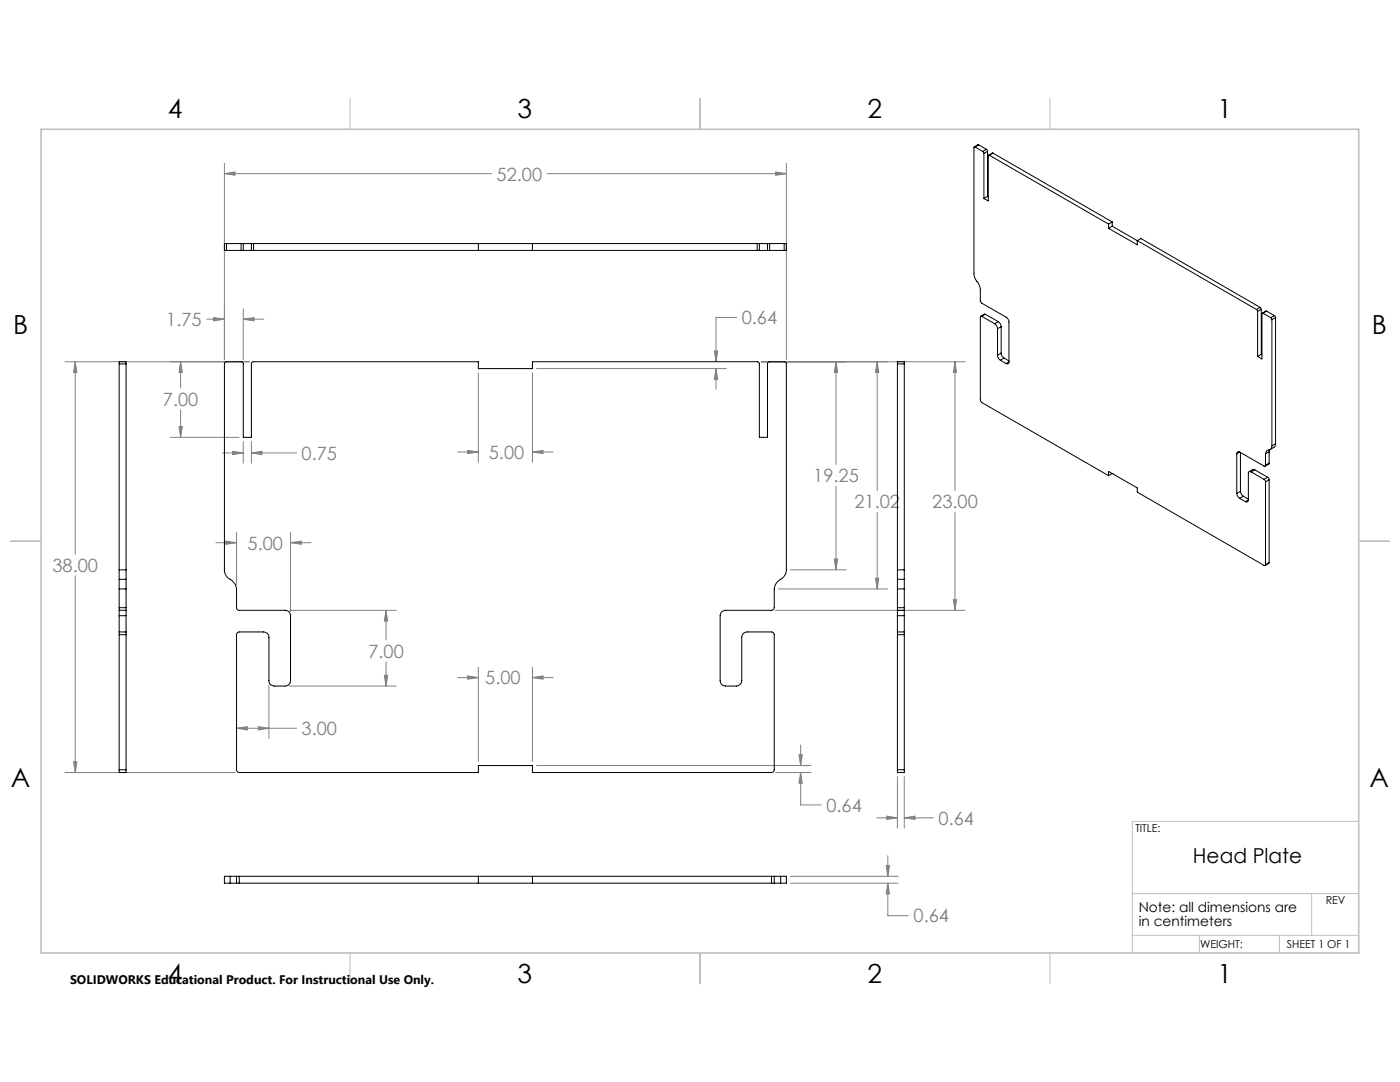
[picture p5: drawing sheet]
<svg xmlns="http://www.w3.org/2000/svg" width="279mm" height="216mm" viewBox="0 0 279 216" stroke-linecap="round" stroke-linejoin="round" font-family="sans-serif">
<defs><g id="words">
<g font-size="5.3">
<text x="33.5" y="23.6">4</text>
<text x="103.3" y="23.6">3</text>
<text x="173.2" y="23.6">2</text>
<text x="243" y="23.6">1</text>
<text x="2.6" y="66.7">B</text>
<text x="273.8" y="66.7">B</text>
<text x="2.2" y="157.1">A</text>
<text x="273.3" y="157.1">A</text>
<text x="33.5" y="196.2">4</text>
<text x="103.3" y="196.2">3</text>
<text x="173.2" y="196.2">2</text>
<text x="243" y="196.2">1</text>
</g>
<text font-size="4.1" x="238.1" y="172.3">Head Plate</text>
<g font-size="3.7" fill="#808080">
<text x="99.1" y="36">52.00</text>
<text x="33.2" y="65.1">1.75</text>
<text x="148" y="64.7">0.64</text>
<text x="32.5" y="81">7.00</text>
<text x="60.2" y="91.8">0.75</text>
<text x="97.6" y="91.6">5.00</text>
<text x="162.3" y="96.2">19.25</text>
<text x="170.5" y="101.4">21.02</text>
<text x="186" y="101.4">23.00</text>
<text x="49.4" y="109.7">5.00</text>
<text x="10.5" y="114.1">38.00</text>
<text x="73.5" y="131.3">7.00</text>
<text x="96.8" y="136.6">5.00</text>
<text x="60.2" y="146.7">3.00</text>
<text x="164.9" y="162">0.64</text>
<text x="187.3" y="164.5">0.64</text>
<text x="182.3" y="184.1">0.64</text>
</g>
<g font-size="2.7">
<text x="227.3" y="182">Note: all dimensions are</text>
<text x="227.3" y="184.7">in centimeters</text>
</g>
<text font-size="2.5" x="14" y="196.3">SOLIDWORKS Educational Product. For Instructional Use Only.</text>
<g font-size="2.2">
<text x="226.6" y="166.1">TITLE:</text>
<text x="264.6" y="180.4">REV</text>
<text x="239.5" y="189.2">WEIGHT:</text>
<text x="256.8" y="189.1">SHEET 1 OF 1</text>
</g>
</g></defs>
<g fill="none" stroke="#808080" stroke-width=".2">
<path d="M44.8 34.7l2.1-.4v.7zM44.8 32.6v39.2M44.8 34.7h53.3M109.2 34.7h47.7M154.8 34.3l2.1 .4-2.1 .3zM156.9 32.6v39.2M13 72.2h36.8M15 72.2l.3 2.1h-.6zM15 72.2v38.4M36 72.2l.4 2.1h-.7zM36 72.2v5.2M41.2 63.7h3.6"/>
<path d="M42.6 63.4l2.2 .3-2.2 .3zM48.6 63.7l2.1-.3v.6zM48.6 61.6v10.2M48.6 63.7h4.1M95.5 74.4v17.8M106.3 74.4v17.8M107.1 73.6h37.9M142.6 70h.6l-.3 2.2zM142.9 73.5l.3 2.2h-.6zM142.9 73.6v4.1M147 63.3h-4.1v8.9M151.9 72.2h40.7"/>
<path d="M166.8 72.2l.4 2.1h-.7zM166.8 72.2v20.5M175.1 72.2l.3 2.1h-.7zM175.1 72.2v25.7M190.6 72.2l.3 2.1h-.6zM190.6 72.2v25.7M34 87.3h13.7M35.7 85.1h.7l-.4 2.2zM36 81.8v5.5M44.4 90.4h4.2M46.4 90.1l2.2 .3-2.2 .3zM48.6 88.1v4.3"/>
<path d="M50.2 90.4l2.1-.3v.6zM50.2 88.1v4.3M50.2 90.4h9M91.4 90.2h4.1M93.3 89.9l2.2 .3-2.2 .3zM106.3 90.2l2.1-.3v.6zM106.3 90.2h4.1M166.8 97v16.7M15 114.9v39.3M43.1 108.3h4.1M45.1 108l2.1 .3-2.1 .3zM47.2 106.2v10.5"/>
<path d="M58 108.3l2.1-.3v.6zM58 106.2v15.8M58 108.3h4.1M155.3 117.5h21.8M157.8 113.7h11.1M166.5 111.6h.7l-.4 2.1zM174.7 115.4h.7l-.3 2.1zM175.1 102.2v15.3M190.3 119.7h.6l-.3 2.1zM190.6 102.2v19.6M53.7 136.6v10.8M57.7 121.8h21.4"/>
<path d="M57.7 136.9h21.4M76.7 134.7h.7l-.4 2.2zM77 121.8l.4 2.1h-.7zM77 121.8v5.9M77 132.1v4.8M91.4 135.2h4.1M93.3 134.9l2.2 .3-2.2 .3zM95.5 133.2v18.7M106.3 135.2l2.1-.3v.6zM106.3 133.2v18.7M106.3 135.2h4.1M154.8 121.8h37.8"/>
<path d="M13 154.2h33.9M14.7 152h.6l-.3 2.2zM47.2 145.3l2.2-.3v.7zM47.2 145.3h12M51.5 145l2.2 .3-2.2 .4zM107.1 152.8h54.7M154.8 154.2h7M159.4 150.6h.7l-.3 2.2zM159.8 154.2l.3 2.1h-.7zM159.8 154.2v6.4h4.1M159.8 148.7v4.1M179.1 155v10.2"/>
<path d="M180.5 155v10.2M157.8 174.9h21.4M157.8 176.2h21.4M175 163.2h4.1M176.9 172.7h.6l-.3 2.2zM177 162.8l2.1 .4-2.1 .3zM177.2 176.2l.3 2.2h-.6zM177.2 176.2v6.5h4.1M177.2 170.7v4.2M180.5 163.2l2.1-.4v.7zM180.5 163.2h5.8"/>
</g>
<g fill="none" stroke="#c0c0c0" stroke-width=".2">
<path d="M69.8 19.6v6.2M139.7 19.6v6.2M209.5 19.6v6.2M2 108h6.2M271.2 108h6.1M226 178.3h45.2M261.8 178.3v8.3M271.2 163.9h-45.2v26.2M69.8 190.1v6.2M139.7 190.1v6.2M209.5 190.1v6.2M226 186.6h45.2"/>
<path d="M239.4 186.6v3.5M255.3 186.6v3.5"/>
</g>
<path d="M8.2 25.8h263v164.3h-263z" fill="none" stroke="#c0c0c0" stroke-width=".32"/>
<path d="M44.8 34.7l2.1-.4v.7zM154.8 34.3l2.1 .4-2.1 .3zM15 72.2l.3 2.1h-.6zM14.7 152h.6l-.3 2.2zM35.7 85.1h.7l-.4 2.2zM36 72.2l.4 2.1h-.7zM46.4 90.1l2.2 .3-2.2 .3zM50.2 90.4l2.1-.3v.6zM93.3 134.9l2.2 .3-2.2 .3zM106.3 135.2l2.1-.3v.6zM77 121.8l.4 2.1h-.7zM76.7 134.7h.7l-.4 2.2zM47.2 145.3l2.2-.3v.7zM51.5 145l2.2 .3-2.2 .4zM45.1 108l2.1 .3-2.1 .3zM58 108.3l2.1-.3v.6zM166.8 72.2l.4 2.1h-.7zM166.5 111.6h.7l-.4 2.1zM175.1 72.2l.3 2.1h-.7zM174.7 115.4h.7l-.3 2.1zM190.6 72.2l.3 2.1h-.6zM190.3 119.7h.6l-.3 2.1zM159.4 150.6h.7l-.3 2.2zM159.8 154.2l.3 2.1h-.7zM106.3 90.2l2.1-.3v.6zM93.3 89.9l2.2 .3-2.2 .3zM142.9 73.6l.3 2.1h-.6zM142.6 70h.6l-.3 2.2zM48.6 63.7l2.1-.3v.6zM42.6 63.4l2.2 .3-2.2 .3zM177 162.8l2.1 .4-2.1 .3zM180.5 163.2l2.1-.4v.7zM176.9 172.7h.6l-.3 2.2zM177.2 176.2l.3 2.2h-.6z" fill="#808080"/>
<g fill="none" stroke="#000" stroke-width=".2">
<path d="M194.6 29.3l-.2 .1v25.6l1.2 2.3v2.8l.2 .3 5 2.9 .5 .7 .1 8.2M194.6 29.3l1.5 .9M195.3 28.9l-.9 .4M195.3 28.9l-.7 .4M195.3 28.9l1.6 .9M196.1 30.2l.3 .4M196.4 30.6v9M196.9 29.8l.2 .4M196.9 29.8l-.8 .4M197.1 30.2l-.7 .4M197.1 39.2l-.7 .4M197.1 30.2v9"/>
<path d="M197.1 39.2l.1 .1M197.5 31l-.3 .1v9l-.8-.5M197.5 31l23.7 13.7M198.2 30.6l-.9 .4M198.2 30.6l-.7 .4M198.2 30.6l23.8 13.7M45.2 48.6h-.4v1.4h.4M45.2 50h2.9M45.2 48.6h2.9M45.2 48.6v1.4M48.1 50h.5M48.1 48.6h.5"/>
<path d="M48.1 48.6v1.4M48.6 48.6v1.4M48.6 50h1.6M48.6 48.6h1.6M50.2 50h.4M50.2 48.6h.4M50.2 48.6v1.4M50.6 50h100.5M50.6 48.6h100.5M50.6 48.6v1.4M95.5 48.6v1.4M106.3 48.6v1.4"/>
<path d="M151.1 50h.4M151.1 48.6h.4M151.1 48.6v1.4M151.5 48.6v1.4M151.5 50h1.7M151.5 48.6h1.7M153.2 50h.4M153.2 48.6h.4M153.2 48.6v1.4M153.6 48.6v1.4M153.6 50h2.9M153.6 48.6h2.9"/>
<path d="M156.5 48.6h.4v1.4h-.4M156.5 48.6v1.4M221.2 44.7v.9M221.2 45.6l5.8 3.3v-.9l.7-.4 23.8 13.7M222 45.1l28.8 16.6M222 45.1l-.8 .5M222 44.3l-.8 .4M222 44.3v.8M23.8 72.6v-.4h1.4v.4M23.8 72.6h1.4M23.8 72.6v41.1M25.2 72.6v41.1"/>
<path d="M44.9 72.3l.2-.1h3.1l.3 .3 .1 14.8h1.6v-14.8l.3-.3h45v1.4h10.8v-1.4h44.9l.3 .2v.2v14.7h1.7v-14.8l.3-.3h3.2l.2 .3v41.2a2.55 2.55 0 0 1-1.6 2.2l-.7 1-.1 .6v3.8a.55 .55 0 0 1-.5 .5h-9.2a1.09 1.09 0 0 0-1.1 1.1v12.9a1.09 1.09 0 0 0 1.1 1.1h2.2a1.09 1.09 0 0 0 1-1.1v-8.6a1.09 1.09 0 0 1 1.1-1.1h4.9a.55 .55 0 0 1 .5 .5v27a.55 .55 0 0 1-.5 .6h-47.7v-1.4h-10.8v1.4h-47.7a.55 .55 0 0 1-.6-.6v-27a.55 .55 0 0 1 .6-.5h4.8a1.05 1.05 0 0 1 1.1 1.1v8.6a1.09 1.09 0 0 0 1.1 1.1h2.1a1.05 1.05 0 0 0 1.1-1.1v-12.9a1.05 1.05 0 0 0-1.1-1.1h-9.1a.55 .55 0 0 1-.6-.5v-3.8a3 3 0 0 0-1.8-2.2l-.5-.8-.1-.5v-41.5zM179.1 72.6v-.4h1.4v.4M179.1 72.6h1.4M179.1 72.6v41.1M180.5 72.6v41.1M195.9 63.1l-.3 .1v16.7l.2 .3 25.4 14.7M195.9 63.1l2.6 1.5M196.7 62.7h-.2l-.8 .4M196.7 62.7l2.5 1.5M196.7 62.7l-.8 .4M198.5 64.6l.4 .4 .2 .6M199.1 70.9l.1 .4 .4 .6"/>
<path d="M199.1 65.6v5.3M199.2 64.2l.4 .4 .2 .6M199.2 64.2l-.7 .4M199.6 71.9l1.2 .6M199.8 70.5l.2 .5 .4 .4M199.8 65.2l-.7 .4M199.8 70.5l-.7 .4M199.8 65.2v5.3M200.4 71.4l-.8 .5M200.4 71.4l1 .6M201.4 72.2a.36 .36 0 0 1-.2 .4 .36 .36 0 0 1-.4-.1M201.4 72.2l-.6 .3"/>
<path d="M250.8 61.7l.2 .4M251 62.1v9M251.5 61.3l.2 .4M251.5 61.3l-.7 .4M251.7 61.7l-.7 .4M251.7 70.7l-.7 .4M251.7 61.7v9M251.7 70.7l.1 .1M252.1 62.5h-.3v9.1l-.8-.5M252.1 62.5l1.5 .9M252.8 62.1l-.9 .4M252.8 62.1l-.7 .4"/>
<path d="M252.8 62.1l1.5 .9M253.6 63.4l.2 .4M253.8 63.8v25.2M254.3 63l.3 .4M254.3 63l-.7 .4M254.6 63.4l-.8 .4M254.6 63.4v25.1M221.2 94.9v-.8l5.8 3.3v.8l25.3 14.6h.2l.1-.1M222 94.5h.1M222 94.5l-.8 .4M246.8 98.5l.2 .5 .4 .4M246.8 90.5v8"/>
<path d="M247.4 90.2l4.9 2.8h.2l.1-.2M247.4 90.2a.36 .36 0 0 0-.4 0 .36 .36 0 0 0-.2 .3M247.4 99.4l1.2 .7M247.4 90.2l-.6 .3M247.6 98v.5l.5 .5M247.6 98l-.8 .5M247.6 90.3v7.7M248.1 99l-.7 .4M248.1 99l1 .6M249.1 99.8a.35 .35 0 0 1-.1 .3 .35 .35 0 0 1-.4 0M249.1 99.8l-.5 .3M249.7 94.2a.34 .34 0 0 0-.4-.1 .34 .34 0 0 0-.2 .4v5.3"/>
<path d="M249.7 94.2l2.6 1.4M250.4 93.8l-.3-.1-.8 .4M250.4 93.8l-.7 .4M250.4 93.8l2.6 1.4M252.3 95.6l.3 .5M252.6 90.6v2.2M252.6 96.1v16.6M253 95.2l.3 .5M253 95.2l-.7 .4M253.3 92.4l-.8 .6M253.3 90.1l-.7 .5M253.3 92.4l-.7 .4"/>
<path d="M253.3 90.1v2.3M253.3 95.7v16.5M253.3 95.7l-.7 .4M253.4 89.8l-.1 .3M253.8 89a.87 .87 0 0 1-.9 .9l-.3 .7M254.6 88.5l-.2 .6-.9 .6M254.6 88.5l-.8 .5M23.8 113.7v1.9M23.8 115.6v1.9M23.8 113.7h1.4M23.8 117.5v3.8M23.8 115.6h1.4"/>
<path d="M23.8 117.5h1.4M25.2 113.7v1.9M25.2 115.6v1.9M25.2 117.5v3.8M179.1 113.7v1.9M179.1 115.6v1.9M179.1 113.7h1.4M179.1 115.6h1.4M179.1 117.5h1.4M179.1 117.5v3.8M180.5 113.7v1.9M180.5 115.6v1.9"/>
<path d="M180.5 117.5v3.8M253.3 112.2l-.8 .6M253.3 112.2l-.7 .5M23.8 121.3v.5M23.8 126.1v.5M23.8 121.8v1.1M23.8 126.1h1.4M23.8 121.8h1.4M23.8 122.9v3.2M23.8 126.6v27M23.8 121.3h1.4M23.8 126.6h1.4"/>
<path d="M23.8 122.9h1.4M25.2 121.3v.5M25.2 126.1v.5M25.2 121.8v1.1M25.2 122.9v3.2M25.2 126.6v27M179.1 121.3v.5M179.1 126.1v.5M179.1 121.8v1.1M179.1 126.1h1.4M179.1 121.8h1.4M179.1 121.3h1.4"/>
<path d="M179.1 126.6h1.4M179.1 122.9h1.4M179.1 122.9v3.2M179.1 126.6v27M180.5 121.3v.5M180.5 126.1v.5M180.5 121.8v1.1M180.5 122.9v3.2M180.5 126.6v27M23.8 153.6v.6h1.4v-.6M23.8 153.6h1.4M179.1 153.6v.6h1.4v-.6"/>
<path d="M179.1 153.6h1.4M45.9 174.9h1.3M45.9 176.2h1.3M45.9 174.9h-1.1v1.3h1.1M45.9 174.9v1.3M47.2 174.9h.6M47.2 176.2h.6M47.2 174.9v1.3M47.8 174.9v1.3M47.8 174.9h106.2M47.8 176.2h106.2M95.5 174.9v1.3"/>
<path d="M106.3 174.9v1.3M154 174.9h.5M154 176.2h.5M154 174.9v1.3M154.5 174.9h1.3M154.5 176.2h1.3M154.5 174.9v1.3M155.8 174.9h1.1v1.3h-1.1M155.8 174.9v1.3"/>
</g>
<use href="#words"/>
</svg>
